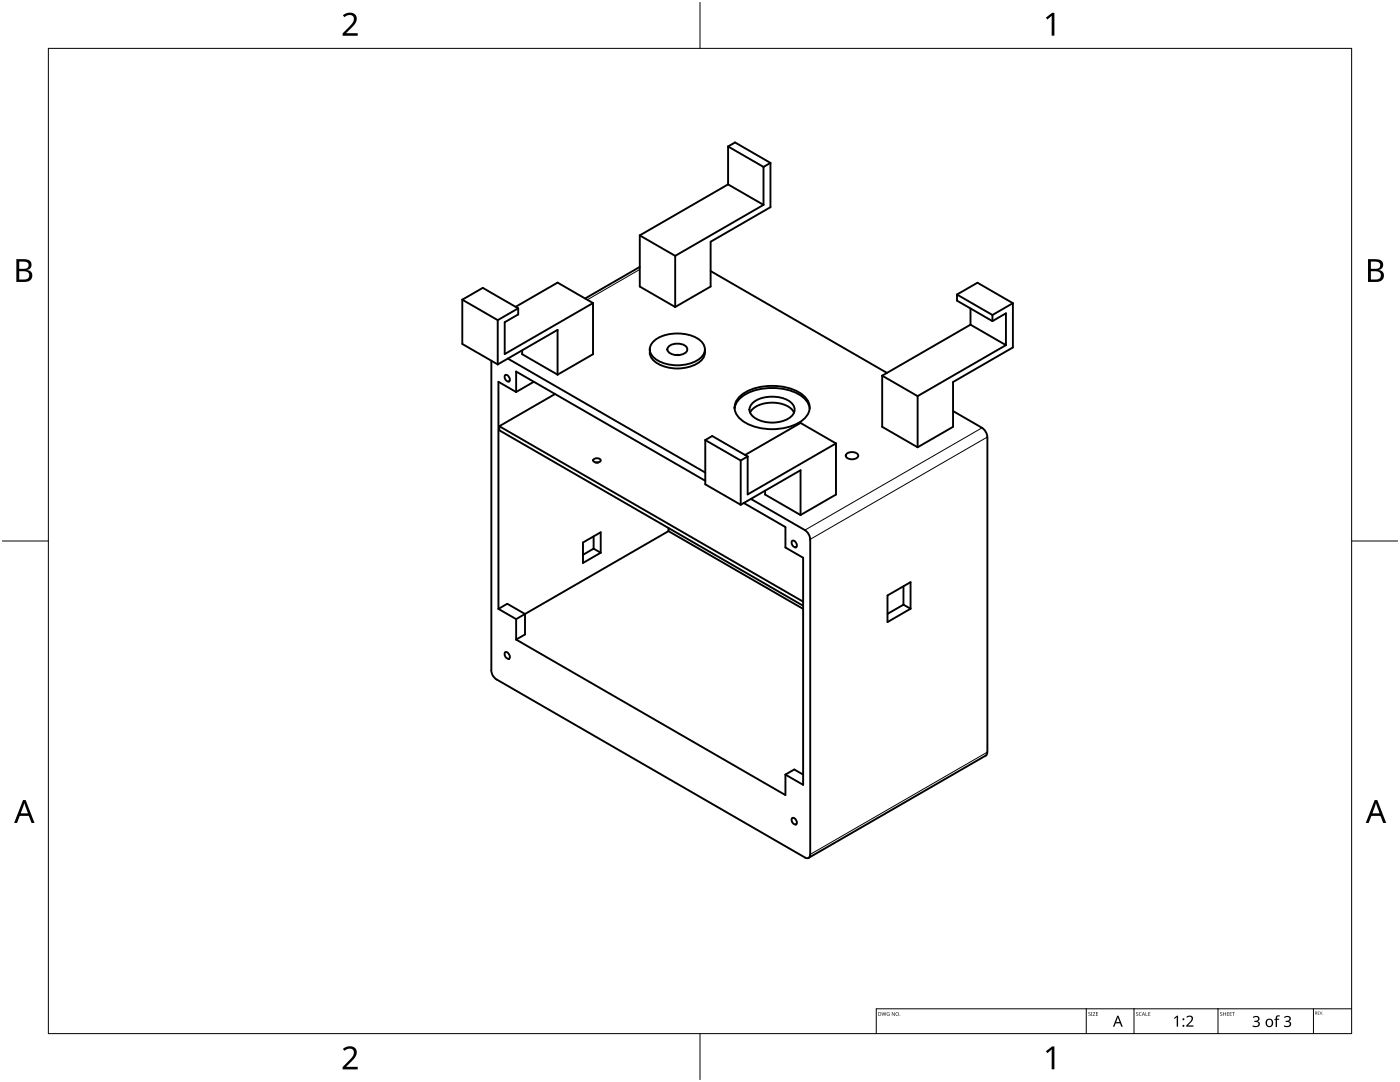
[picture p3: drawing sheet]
<svg xmlns="http://www.w3.org/2000/svg" width="279mm" height="216mm" viewBox="0 0 279 216" stroke-linecap="round" stroke-linejoin="round" font-family="sans-serif">
<g fill="none" stroke="#000" stroke-width=".38">
<path d="M145.3 29.2l1.4-.8 7.1 4.1M145.3 29.2v7.6M145.3 29.2l7.1 4.1M145.3 36.8l-17.6 10.2M145.3 36.8l7.1 4.1M152.4 33.3v7.6M153.8 32.5v8.8l-12 6.9v9l-7 4.1M153.8 32.5l-1.4 .8M92.3 59.8v8.8l7 4.1M92.3 59.8l7 4.1M92.3 59.8l4-2.4 7.1 4.1M127.7 47v10.2l7.1 4.1"/>
<path d="M127.7 47l7.1 4.1M127.7 53.3l-10.9 6.3M134.8 51.1v10.2M141.8 54.1l35.2 20.3M152.4 40.9l-17.6 10.2M191 58.8v1.2l7.1 4.1M191 58.8l7.1 4.1M191 58.8l4.1-2.4 7 4.1M98.1 72l-.1 61.8a2.3 2.3 0 0 0 1.1 1.8M99.3 72.7l12-6.9v9M99.3 63.9v8.8M100.8 74.8a.85 .85 0 0 1 .8 1.3 .85 .85 0 0 1-.8-1.3z"/>
<path d="M101.4 71.6l39.4 22.7M103 78.2v-4.1l37.8 21.8M103 78.2l-3.5-2v45.3M103.4 61.5l-4.1 2.4M104.2 69.9v.8l7.1 4.1M106.5 76.2l-3.5 2M110.8 78.6l-11.2 6.4M118.3 60.5l-7-4.1-8.4 4.8M118.3 60.5l-17.6 10.1v-6.3l2.7-1.6v-1.2M118.3 60.5v10.2l-7 4.1M129.7 70.4a3.5 3.5 0 0 0 2.7 2.7 8.1 8.1 0 0 0 7.5-1.2l.7-1 .1-.5M129.7 69.7v.6"/>
<path d="M130.4 68.1a8 8 0 0 1 9.5 0 2.21 2.21 0 0 1-.5 3.7 8.1 8.1 0 0 1-9-.5 2.05 2.05 0 0 1 0-3.2zM133.6 69a2.7 2.7 0 0 1 3.5 .4 1.23 1.23 0 0 1-1.4 1.4 2.08 2.08 0 0 1-2.5-1.1zM134.7 70.9h.9M140.7 69.7v.6M147.4 79.3a9.7 9.7 0 0 1 7.9-2.2 7.8 7.8 0 0 1 5.9 2.8 2.94 2.94 0 0 1-1 4 11.2 11.2 0 0 1-12.2 0 2.93 2.93 0 0 1-.6-4.6zM176.1 75l7 4M176.1 75v10.2l7 4M183.1 79v10.2M193.7 61.5v3.3M193.7 64.8l-17.6 10.2M193.7 64.8l7.1 4.1M198.1 62.9v1.2"/>
<path d="M198.1 64.1l2.7-1.6v6.4M200.8 68.9l-17.7 10.1M202.1 60.5l-4 2.4M202.1 60.5v8.8l-11.9 6.9v9l-7.1 4M99.6 85l60.7 35.1M99.6 85v.9l60.7 35M118.4 91.7l.7-.3a.54 .54 0 0 1 .7 .6l-.1 .2a.9 .9 0 0 1-1.3-.3zM118.9 92.3h.5M140.8 87.8l1.3-.8 7.1 4.1M140.8 87.8v8.8l7 4.1M140.8 87.8l7 4.1M146.6 81.5a4.5 4.5 0 0 1 3.2-3.3 11.7 11.7 0 0 1 10.2 .9 3.5 3.5 0 0 1 1.6 2.4"/>
<path d="M147.8 91.9v8.8M149.2 91.1l-1.4 .8M149.7 82.3a5.2 5.2 0 0 1 5.3-1.9 4.1 4.1 0 0 1 3.5 1.9M149.9 99.6l10.7 6.2M150.4 80.3a6.8 6.8 0 0 1 7.4 0 1.87 1.87 0 0 1-.5 3.3 6.4 6.4 0 0 1-7.4-.9 1.66 1.66 0 0 1 .5-2.4zM152.7 97.9v.8l7.1 4.1M166.8 88.5l-17.6 10.2v-7.6M166.8 88.5v10.2l-7 4.1M166.8 88.5l-7-4.1-11.1 6.4M168.9 90.6a1.5 1.5 0 0 1 2.4 .3 1.44 1.44 0 0 1-2.5 0zM190.2 82l5.8 3.4a2.3 2.3 0 0 1 1 1.8M197.1 87.2v62.9"/>
<path d="M116.3 108.3l3.6-2.1v4.1l-3.6 2zM118.5 109.5l1.4 .8M118.5 109.5l-2.2 1.2M118.5 107v2.5M133.4 106l-30.4 17.5M133.4 105.4v.6M133.4 106l26.9 15.5M147.8 100.7l12-6.9v9M148.4 100.4l8.3 4.8v4l3.6 2.1v45.3l-3.6-2M158.1 107.9a.87 .87 0 0 1 .8 1.3h-.2a.93 .93 0 0 1-.6-1.3zM160.6 105.8a2.3 2.3 0 0 1 1.1 1.9M161.7 107.6v62.9"/>
<path d="M177.1 118.8l4.6-2.6v5.3l-4.6 2.6zM180.3 117v3.7M99.1 135.6l61.5 35.5M99.5 121.5l1.7-1 3.6 2v4.1l-1.8 1M99.5 121.5l3.5 2M100.8 130.1a.89 .89 0 0 1 .8 1.3 .87 .87 0 0 1-.8-1.3zM103 127.6l53.7 31v-4M103 123.5v4.1M180.3 120.7l-3.2 1.8M180.3 120.7l1.4 .8M156.7 154.6l1.8-1.1 1.8 1.1M197 150.1l-.3 .7-35.3 20.4"/>
<path d="M158.1 163.2a.85 .85 0 0 1 .8 1.3 .85 .85 0 0 1-.8-1.3zM161.7 170.5a.64 .64 0 0 1-.3 .7 .64 .64 0 0 1-.8-.1"/>
</g>
<path d="M127.7 53.8l-10.5 6M196 85.4l-35.4 20.4M197.1 87.2l-35.4 20.4M197.1 150.1l-35.4 20.4" fill="none" stroke="#000" stroke-width=".2"/>
<path d="M9.7 9.7h260v196.5h-260z" fill="none" stroke="#000" stroke-width=".2"/>
<path d="M139.7 .5v9.2M.5 108h9.2M269.7 108h9.2M139.7 206.2v9.2" fill="none" stroke="#000" stroke-width=".2"/>
<g fill="#000">
<path d="M68.4 3.1a1.64 1.64 0 0 1 2.8 .4 2.52 2.52 0 0 1-1.2 2.2l-.9 .9h2.3v.5h-3v-.4l1.2-1.2a1.95 1.95 0 0 0 .9-2.2 1.23 1.23 0 0 0-1.8 .1zM208.7 3.5l1.3-.9h.4v4.5h-.5v-4l-.9 .8zM68.4 209.3a1.64 1.64 0 0 1 2.8 .4 2.52 2.52 0 0 1-1.2 2.2l-.9 1h2.3v.5h-3v-.5l1.2-1.2a1.95 1.95 0 0 0 .9-2.1 1.23 1.23 0 0 0-1.8 .1zM208.7 209.8l1.3-1h.4v4.6h-.5v-4l-.9 .7z"/>
<path d="M3.3 51.7h1.3a1.28 1.28 0 0 1 1.7 1.3 1.04 1.04 0 0 1-.9 .9 1.23 1.23 0 0 1 1 1.5 1.23 1.23 0 0 1-1.5 .9h-1.6zM3.8 54.1v1.7h1a.86 .86 0 0 0 1-.9 .86 .86 0 0 0-1.1-.8zM3.8 52.2v1.4h.9a.78 .78 0 0 0 1-.7 .78 .78 0 0 0-1.1-.7z"/>
<path d="M273 51.7h1.3a1.28 1.28 0 0 1 1.7 1.3 1.04 1.04 0 0 1-.8 .9 1.23 1.23 0 0 1 1 1.5 1.23 1.23 0 0 1-1.6 .9h-1.6zM273.6 54.1v1.7h.9a.86 .86 0 0 0 1.1-.9 .86 .86 0 0 0-1.1-.8zM273.6 52.2v1.4h.8a.78 .78 0 0 0 1-.7 .78 .78 0 0 0-1.1-.7z"/>
<path d="M4.6 159.6h.5l1.8 4.6h-.6l-.6-1.4h-1.8l-.5 1.4h-.6zM4.8 160.2l-.7 2.1h1.5z"/>
<path d="M274.3 159.6h.6l1.7 4.6h-.6l-.5-1.4h-1.8l-.6 1.4h-.5zM274.6 160.2l-.7 2.1h1.4z"/>
</g>
<path d="M216.8 201.3v4.9M226.3 201.3v4.9M243.1 201.3v4.9M262.1 201.3v4.9M269.7 201.3h-94.8v4.9" fill="none" stroke="#000" stroke-width=".2"/>
<g fill="#000">
<path d="M175.9 202l.3 .6 .2-.6 .2 .6 .3-.6-.2 .7-.3-.6-.3 .6zM177 202.1l.5-.1-.3 .1-.2 .2 .3 .3h.2v-.2l-.2-.1h.2v.4l-.5-.1zM178 202l.5 .6 .1-.6v.7l-.5-.6-.1 .6zM217.2 202h.3l.1 .1a.18 .18 0 0 0-.2 0 .18 .18 0 0 0-.1 .2 .18 .18 0 0 0 .3 0 .23 .23 0 0 1-.1 .4 .23 .23 0 0 1-.3-.1 .18 .18 0 0 0 .3 .1 .18 .18 0 0 0 0-.3l-.3-.2zM217.7 202h.3v.7h-.3zM218.1 202h.5l-.4 .6 .4 .1h-.5l.4-.7zM218.7 202h.4h-.3v.3h.3l-.3 .1v.2l.3 .1h-.4zM226.8 202h.2l.1 .1a.18 .18 0 0 0-.2 0 .18 .18 0 0 0 0 .2 .18 .18 0 0 0 .2 0 .23 .23 0 0 1 0 .4 .23 .23 0 0 1-.4-.1 .18 .18 0 0 0 .3 .1 .18 .18 0 0 0 0-.3l-.2-.2zM227.4 202.1l.2-.1 .2 .1a.29 .29 0 0 0-.4 .2 .29 .29 0 0 0 .4 .3l-.1 .1-.3-.1zM228.6 202l.1 .6 .3 .1h-.4zM229.2 202h.4h-.3v.3h.2l-.2 .1v.2l.3 .1h-.4zM234.3 203.1l.6-.4h.2v2.2h-.3l.1-1.9-.5 .3z"/>
<path d="M236.8 202.9a.76 .76 0 0 1 1.2 0 .76 .76 0 0 1-.4 1.1l-.5 .6h1.1v.3h-1.5v-.3l.8-.8a.52 .52 0 0 0 .3-.8 .52 .52 0 0 0-.9 .1zM243.5 202h.3l.1 .1a.18 .18 0 0 0-.3 0 .18 .18 0 0 0 0 .2 .18 .18 0 0 0 .3 0 .23 .23 0 0 1-.1 .4 .23 .23 0 0 1-.3-.1 .18 .18 0 0 0 .2 .1 .18 .18 0 0 0 .1-.3l-.3-.2zM244.1 202l.1 .3h.4v-.3v.7v-.3h-.4l-.1 .3zM244.8 202h.5h-.4v.3h.3l-.3 .1v.2l.4 .1h-.5zM245.4 202h.4h-.3v.3h.3l-.3 .1v.2l.3 .1h-.4zM245.9 202h.5h-.2v.7l-.1-.7zM250 202.9a.78 .78 0 0 1 .8-.2 .78 .78 0 0 1 .6 .6l-.2 .3-.3 .2a.62 .62 0 0 1 .5 .8 .62 .62 0 0 1-.8 .4l-.6-.2v-.2l.3 .1a.51 .51 0 0 0 .6 0 .51 .51 0 0 0 .2-.6l-.8-.2v-.2a.46 .46 0 0 0 .7-.1 .46 .46 0 0 0-.1-.6l-.3-.1-.5 .2zM254.7 202.7l.3-.1h.4v.3l-.4-.1-.1 .2v.3h.4v.2h-.4v1.4h-.3v-1.4h-.3l.3-.2zM256.3 202.9a.78 .78 0 0 1 .7-.2 .78 .78 0 0 1 .6 .6l-.1 .3-.3 .2a.62 .62 0 0 1 .5 .8 .62 .62 0 0 1-.9 .4l-.6-.2v-.2l.3 .1a.51 .51 0 0 0 .7 0 .51 .51 0 0 0 .1-.6l-.7-.2v-.2a.46 .46 0 0 0 .6-.1 .46 .46 0 0 0 0-.6l-.4-.1-.4 .2zM263 201.8h.3l-.2 .1v.2h.2l-.2 .1v.2l.2 .1h-.3zM263.4 201.8l.2 .6 .3-.6-.2 .7z"/>
<path d="M175.3 202l.5 .1 .1 .3-.2 .2-.4 .1zM175.4 202v.6h.2l.1-.4z"/>
<path d="M178.7 202.3a.37 .37 0 0 1 .7 0 .37 .37 0 0 1-.7 0zM178.8 202.3a.3 .3 0 0 0 .6 0 .3 .3 0 0 0-.6 0z"/>
<path d="M223 202.7h.2l.9 2.2h-.3l-.3-.7h-.8l-.3 .7h-.3zM223.1 203l-.4 .9h.7z"/>
<path d="M228.2 202l.3 .7-.2-.2h-.2l-.2 .2zM228.2 202.1l-.1 .3h.2z"/>
<path d="M252.8 203.5a.77 .77 0 0 1 .9-.2 .77 .77 0 0 1 .4 .8 .81 .81 0 0 1-1.1 .8 .81 .81 0 0 1-.3-1.3zM253 203.6l-.2 .5a.52 .52 0 0 0 .6 .6 .52 .52 0 0 0 .4-.7 .48 .48 0 0 0-.3-.5 .48 .48 0 0 0-.5 .1z"/>
<path d="M262.5 201.8h.1a.17 .17 0 0 1 .2 .2 .17 .17 0 0 1-.1 .2l.2 .3-.4-.3v.3zM262.5 201.9v.2h.2v-.2z"/>
<circle cx="179.6" cy="202.6" r=".07"/>
<circle cx="236.2" cy="204.7" r=".2"/>
<circle cx="236.2" cy="203.4" r=".2"/>
<circle cx="264" cy="202.4" r=".06"/>
</g>
</svg>
